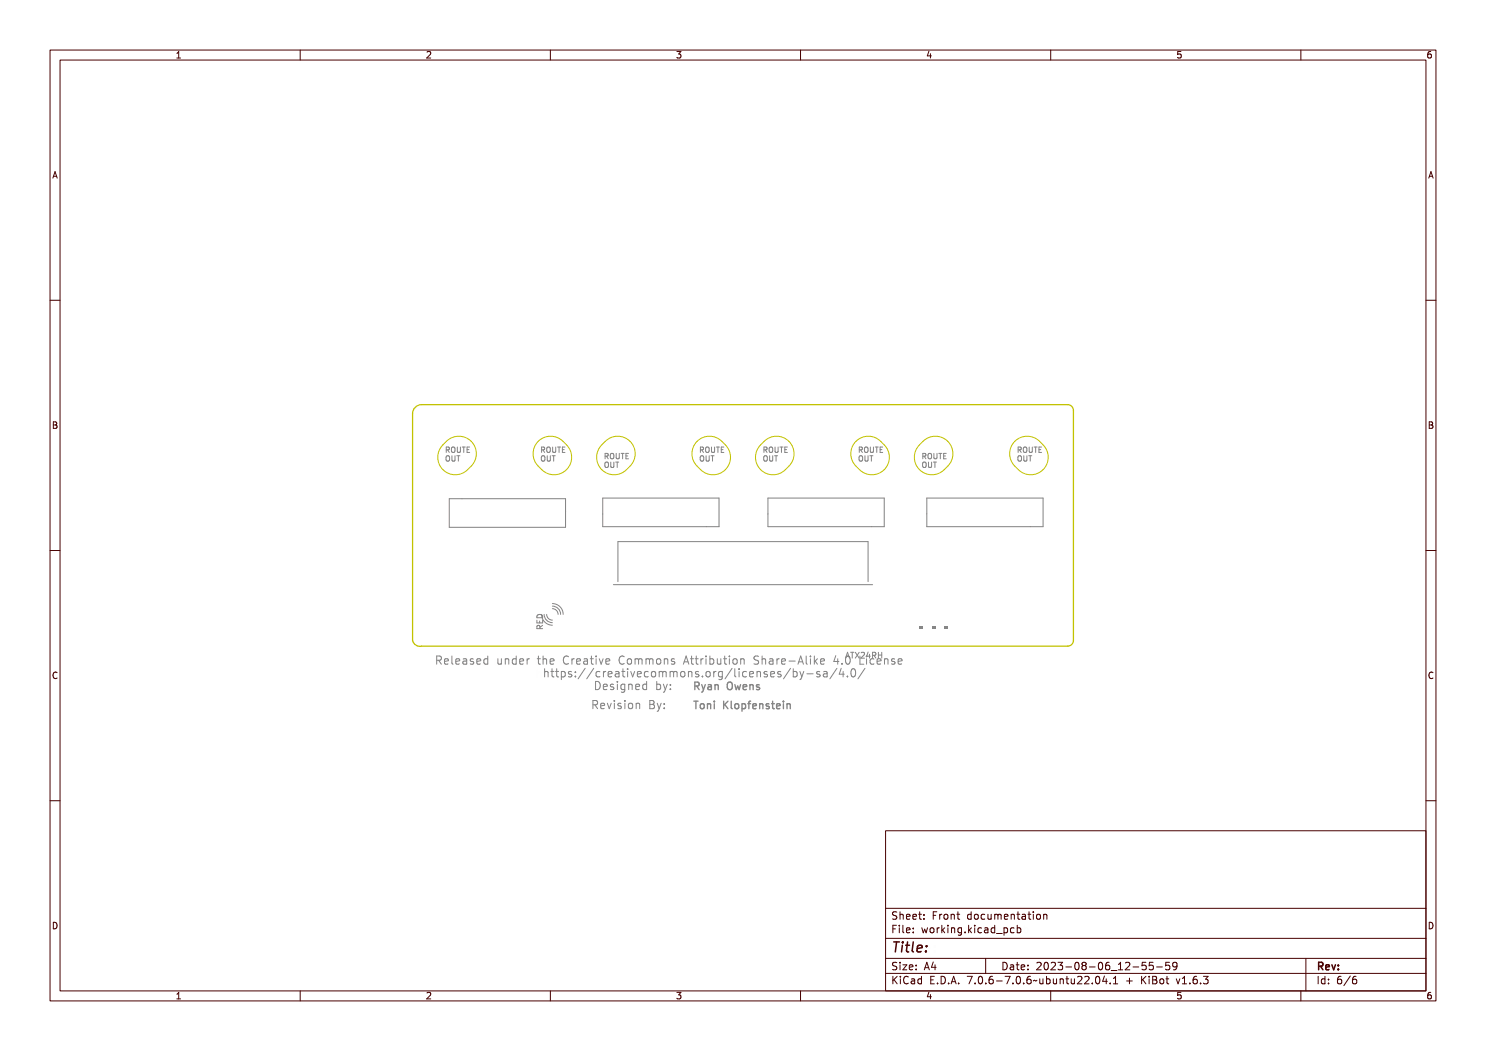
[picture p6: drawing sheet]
<svg xmlns="http://www.w3.org/2000/svg" width="297mm" height="210mm" viewBox="0 0 297 210" stroke-linecap="round" stroke-linejoin="round" font-family="sans-serif">
<defs><g id="words">
<text font-size="2.7" fill="#480000" x="178" y="190.3">Title:</text>
<g font-size="2.2" fill="#848484">
<text x="86.8" y="132.9">Released under the Creative Commons Attribution Share-Alike 4.0 License</text>
<text x="107.1" y="135.5">https://creativecommons.org/licenses/by-sa/4.0/</text>
<text x="118" y="141.8">Revision By:</text>
<text x="118.5" y="138">Designed by:</text>
</g>
<g font-size="2" fill="#848484">
<text x="138.3" y="141.8">Toni Klopfenstein</text>
<text x="138.3" y="138">Ryan Owens</text>
</g>
<g font-size="2" fill="#480000">
<text x="178" y="183.7">Sheet: Front documentation</text>
<text x="178" y="186.5">File: working.kicad_pcb</text>
<text x="178" y="193.9">Size: A4</text>
<text x="178" y="196.6">KiCad E.D.A. 7.0.6-7.0.6~ubuntu22.04.1 + KiBot v1.6.3</text>
<text x="200" y="193.9">Date: 2023-08-06_12-55-59</text>
<text x="263" y="196.6">Id: 6/6</text>
<text x="263" y="193.9">Rev:</text>
</g>
<g font-size="1.7" fill="#480000">
<text x="35" y="11.7">1</text>
<text x="85" y="11.7">2</text>
<text x="135" y="11.7">3</text>
<text x="185" y="11.7">4</text>
<text x="235" y="11.7">5</text>
<text x="285" y="11.7">6</text>
<text x="10.5" y="35.7">A</text>
<text x="285.5" y="35.7">A</text>
<text x="10.5" y="85.6">B</text>
<text x="285.5" y="85.6">B</text>
<text x="10.5" y="135.7">C</text>
<text x="285.5" y="135.7">C</text>
<text x="10.5" y="185.6">D</text>
<text x="285.5" y="185.6">D</text>
<text x="35" y="199.7">1</text>
<text x="85" y="199.7">2</text>
<text x="135" y="199.7">3</text>
<text x="185" y="199.7">4</text>
<text x="235" y="199.7">5</text>
<text x="285" y="199.7">6</text>
</g>
<text font-size="1.6" fill="#848484" x="168.8" y="131.7">ATX24RH</text>
<g font-size="1.4" fill="#848484">
<text x="88.8" y="90.5">ROUTE</text>
<text x="88.8" y="92.3">OUT</text>
<text x="107.9" y="90.5">ROUTE</text>
<text x="107.9" y="92.3">OUT</text>
<text x="120.6" y="91.8">ROUTE</text>
<text x="120.6" y="93.6">OUT</text>
<text x="139.6" y="90.5">ROUTE</text>
<text x="139.6" y="92.3">OUT</text>
<text x="152.3" y="90.5">ROUTE</text>
<text x="152.3" y="92.3">OUT</text>
<text x="171.4" y="90.5">ROUTE</text>
<text x="171.4" y="92.3">OUT</text>
<text x="184.1" y="91.8">ROUTE</text>
<text x="184.1" y="93.6">OUT</text>
<text x="203.1" y="90.5">ROUTE</text>
<text x="203.1" y="92.3">OUT</text>
</g>
</g></defs>
<g fill="none" stroke="#848484" stroke-width=".2">
<path d="M88.9 89.5h.3a.28 .28 0 0 1 .4 .2 .28 .28 0 0 1-.3 .4l.4 .4h-.2l-.3-.4h-.1v.4h-.2zM89 91.4l.1-.1a.51 .51 0 0 1 .5 .5 .51 .51 0 0 1-.5 .5l-.2-.3zM89.1 89.6h.1a.19 .19 0 0 1 .2 .2 .19 .19 0 0 1-.2 .2h-.1zM89.2 91.4a.43 .43 0 0 1 .2 .4 .43 .43 0 0 1-.2 .4l-.2-.4zM89.8 91.2h.1v.7a.19 .19 0 0 0 .2 .3 .19 .19 0 0 0 .2-.3v-.7h.1v.7a.34 .34 0 0 1-.3 .4 .34 .34 0 0 1-.3-.4zM89.8 99.7h23.2v5.7h-23.2zM89.8 89.6l.2-.1a.51 .51 0 0 1 .5 .5 .51 .51 0 0 1-.5 .5l-.2-.2zM90 89.6a.43 .43 0 0 1 .3 .4 .43 .43 0 0 1-.3 .4l-.1-.4zM90.6 91.2h.8v.2h-.4v.9h-.1v-.9h-.3zM90.6 89.5h.2v.7a.19 .19 0 0 0 .2 .3 .19 .19 0 0 0 .2-.3v-.7h.1v.6a.34 .34 0 0 1-.3 .5 .34 .34 0 0 1-.4-.5zM91.4 89.5h.8v.1h-.3v.9h-.1v-.9h-.4zM92.4 89.5h.6v.1h-.4v.3h.4v.1h-.4v.4h.4v.1h-.6z"/>
<path d="M93.4 89.8h.3M93.4 90.4h.5M93.4 89.3h.5M108 89.5h.3a.28 .28 0 0 1 .3 .2 .28 .28 0 0 1-.2 .4l.3 .4h-.1l-.4-.4h-.1v.4h-.1zM108 91.4l.1-.1a.51 .51 0 0 1 .5 .5 .51 .51 0 0 1-.5 .5l-.1-.3zM108.1 89.6h.2a.19 .19 0 0 1 .2 .2 .19 .19 0 0 1-.2 .2h-.2zM108.2 91.4a.43 .43 0 0 1 .3 .4 .43 .43 0 0 1-.3 .4l-.1-.4zM108.8 91.2h.2v.7a.19 .19 0 0 0 .2 .3 .19 .19 0 0 0 .1-.3v-.7h.2v.7a.34 .34 0 0 1-.3 .4 .34 .34 0 0 1-.4-.4zM108.9 89.6l.1-.1a.51 .51 0 0 1 .5 .5 .51 .51 0 0 1-.5 .5l-.2-.2zM109.1 89.6a.43 .43 0 0 1 .3 .4 .43 .43 0 0 1-.3 .4l-.1-.4zM109.6 91.2h.8v.2h-.3v.9h-.1v-.9h-.4zM109.7 89.5h.1v.7a.19 .19 0 0 0 .2 .3 .19 .19 0 0 0 .2-.3v-.7h.2v.6a.34 .34 0 0 1-.4 .5 .34 .34 0 0 1-.3-.5z"/>
<path d="M110.5 89.5h.8v.1h-.3v.9h-.2v-.9h-.3zM111.5 89.5h.6v.1h-.5v.3h.5v.1h-.5v.4h.5v.1h-.6zM112.4 89.8h.4M112.4 90.4h.5M112.4 89.3h.5M120.7 90.8h.3a.28 .28 0 0 1 .3 .2 .28 .28 0 0 1-.2 .3l.3 .5h-.1l-.4-.4h-.1v.4h-.1zM120.7 92.6l.1-.1a.51 .51 0 0 1 .5 .5 .51 .51 0 0 1-.5 .5l-.1-.2zM120.8 90.9h.2a.19 .19 0 0 1 .2 .2 .19 .19 0 0 1-.2 .2h-.2zM120.9 92.6a.43 .43 0 0 1 .3 .4 .43 .43 0 0 1-.3 .4l-.1-.4zM121.5 92.5h.2v.7a.19 .19 0 0 0 .2 .3 .19 .19 0 0 0 .1-.3v-.7h.2v.7a.34 .34 0 0 1-.3 .4 .34 .34 0 0 1-.4-.4zM121.6 90.9l.1-.1a.51 .51 0 0 1 .5 .5 .51 .51 0 0 1-.5 .5l-.2-.3zM121.8 90.9a.43 .43 0 0 1 .3 .4 .43 .43 0 0 1-.3 .4l-.1-.4z"/>
<path d="M122.3 92.5h.8v.1h-.3v1h-.1v-1h-.4zM122.4 90.8h.1v.7a.19 .19 0 0 0 .2 .2 .19 .19 0 0 0 .2-.2v-.7h.2v.6a.34 .34 0 0 1-.4 .4 .34 .34 0 0 1-.3-.4zM123.2 90.8h.8v.1h-.3v.9h-.2v-.9h-.3zM124.2 90.8h.6v.1h-.5v.3h.5v.1h-.5v.4h.5v.1h-.6zM125.1 91.1h.4M125.1 91.7h.5M125.1 90.6h.5M139.7 89.5h.3a.28 .28 0 0 1 .4 .2 .28 .28 0 0 1-.3 .4l.4 .4h-.2l-.3-.4h-.1v.4h-.2zM139.8 91.4l.1-.1a.51 .51 0 0 1 .5 .5 .51 .51 0 0 1-.5 .5l-.2-.3zM139.9 89.6h.1a.19 .19 0 0 1 .2 .2 .19 .19 0 0 1-.2 .2h-.1zM140 91.4a.43 .43 0 0 1 .2 .4 .43 .43 0 0 1-.2 .4l-.2-.4zM140.6 91.2h.1v.7a.19 .19 0 0 0 .2 .3 .19 .19 0 0 0 .2-.3v-.7h.1v.7a.34 .34 0 0 1-.3 .4 .34 .34 0 0 1-.3-.4z"/>
<path d="M140.6 89.6l.2-.1a.51 .51 0 0 1 .5 .5 .51 .51 0 0 1-.5 .5l-.2-.2zM140.8 89.6a.43 .43 0 0 1 .3 .4 .43 .43 0 0 1-.3 .4l-.1-.4zM141.4 91.2h.8v.2h-.4v.9h-.1v-.9h-.3zM141.4 89.5h.2v.7a.19 .19 0 0 0 .2 .3 .19 .19 0 0 0 .2-.3v-.7h.1v.6a.34 .34 0 0 1-.3 .5 .34 .34 0 0 1-.4-.5zM142.2 89.5h.8v.1h-.3v.9h-.1v-.9h-.4zM143.2 89.5h.6v.1h-.4v.3h.4v.1h-.4v.4h.4v.1h-.6zM144.2 89.8h.3M144.2 90.4h.5M144.2 89.3h.5M152.4 89.5h.3a.28 .28 0 0 1 .4 .2 .28 .28 0 0 1-.3 .4l.4 .4h-.2l-.3-.4h-.1v.4h-.2zM152.5 91.4l.1-.1a.51 .51 0 0 1 .5 .5 .51 .51 0 0 1-.5 .5l-.2-.3zM152.6 89.6h.1a.19 .19 0 0 1 .2 .2 .19 .19 0 0 1-.2 .2h-.1z"/>
<path d="M152.7 91.4a.43 .43 0 0 1 .2 .4 .43 .43 0 0 1-.2 .4l-.2-.4zM153.3 91.2h.1v.7a.19 .19 0 0 0 .2 .3 .19 .19 0 0 0 .2-.3v-.7h.1v.7a.34 .34 0 0 1-.3 .4 .34 .34 0 0 1-.3-.4zM153.3 89.6l.2-.1a.51 .51 0 0 1 .5 .5 .51 .51 0 0 1-.5 .5l-.2-.2zM153.5 89.6a.43 .43 0 0 1 .3 .4 .43 .43 0 0 1-.3 .4l-.1-.4zM154.1 91.2h.8v.2h-.4v.9h-.1v-.9h-.3zM154.1 89.5h.2v.7a.19 .19 0 0 0 .2 .3 .19 .19 0 0 0 .2-.3v-.7h.1v.6a.34 .34 0 0 1-.3 .5 .34 .34 0 0 1-.4-.5zM154.9 89.5h.8v.1h-.3v.9h-.1v-.9h-.4zM155.9 89.5h.6v.1h-.4v.3h.4v.1h-.4v.4h.4v.1h-.6zM156.9 89.8h.3M156.9 90.4h.5M156.9 89.3h.5M171.5 89.5h.3a.28 .28 0 0 1 .3 .2 .28 .28 0 0 1-.2 .4l.3 .4h-.1l-.4-.4h-.1v.4h-.1z"/>
<path d="M171.5 91.4l.1-.1a.51 .51 0 0 1 .5 .5 .51 .51 0 0 1-.5 .5l-.1-.3zM171.6 89.6h.2a.19 .19 0 0 1 .2 .2 .19 .19 0 0 1-.2 .2h-.2zM171.7 91.4a.43 .43 0 0 1 .3 .4 .43 .43 0 0 1-.3 .4l-.1-.4zM172.3 91.2h.2v.7a.19 .19 0 0 0 .2 .3 .19 .19 0 0 0 .1-.3v-.7h.2v.7a.34 .34 0 0 1-.3 .4 .34 .34 0 0 1-.4-.4zM172.4 89.6l.1-.1a.51 .51 0 0 1 .5 .5 .51 .51 0 0 1-.5 .5l-.2-.2zM172.6 89.6a.43 .43 0 0 1 .3 .4 .43 .43 0 0 1-.3 .4l-.1-.4zM173.1 91.2h.8v.2h-.3v.9h-.1v-.9h-.4zM173.2 89.5h.1v.7a.19 .19 0 0 0 .2 .3 .19 .19 0 0 0 .2-.3v-.7h.2v.6a.34 .34 0 0 1-.4 .5 .34 .34 0 0 1-.3-.5zM174 89.5h.8v.1h-.3v.9h-.2v-.9h-.3zM175 89.5h.6v.1h-.5v.3h.5v.1h-.5v.4h.5v.1h-.6zM175.9 89.8h.4M175.9 90.4h.5"/>
<path d="M175.9 89.3h.5M184.2 90.8h.3a.28 .28 0 0 1 .3 .2 .28 .28 0 0 1-.2 .3l.3 .5h-.1l-.4-.4h-.1v.4h-.1zM184.2 92.6l.1-.1a.51 .51 0 0 1 .5 .5 .51 .51 0 0 1-.5 .5l-.1-.2zM184.3 90.9h.2a.19 .19 0 0 1 .2 .2 .19 .19 0 0 1-.2 .2h-.2zM184.4 92.6a.43 .43 0 0 1 .3 .4 .43 .43 0 0 1-.3 .4l-.1-.4zM185 92.5h.2v.7a.19 .19 0 0 0 .2 .3 .19 .19 0 0 0 .1-.3v-.7h.2v.7a.34 .34 0 0 1-.3 .4 .34 .34 0 0 1-.4-.4zM185.1 90.9l.1-.1a.51 .51 0 0 1 .5 .5 .51 .51 0 0 1-.5 .5l-.2-.3zM185.2 99.5h23.3v5.7h-23.3zM185.3 90.9a.43 .43 0 0 1 .3 .4 .43 .43 0 0 1-.3 .4l-.1-.4zM185.8 92.5h.8v.1h-.3v1h-.1v-1h-.4zM185.9 90.8h.1v.7a.19 .19 0 0 0 .2 .2 .19 .19 0 0 0 .2-.2v-.7h.2v.6a.34 .34 0 0 1-.4 .4 .34 .34 0 0 1-.3-.4zM186.7 90.8h.8v.1h-.3v.9h-.2v-.9h-.3z"/>
<path d="M187.7 90.8h.6v.1h-.5v.3h.5v.1h-.5v.4h.5v.1h-.6zM188.6 91.1h.4M188.6 91.7h.5M188.6 90.6h.5M203.2 89.5h.3a.28 .28 0 0 1 .4 .2 .28 .28 0 0 1-.3 .4l.4 .4h-.2l-.3-.4h-.1v.4h-.2zM203.3 91.4l.1-.1a.51 .51 0 0 1 .5 .5 .51 .51 0 0 1-.5 .5l-.2-.3zM203.4 89.6h.1a.19 .19 0 0 1 .2 .2 .19 .19 0 0 1-.2 .2h-.1zM203.5 91.4a.43 .43 0 0 1 .2 .4 .43 .43 0 0 1-.2 .4l-.2-.4zM204.1 91.2h.1v.7a.19 .19 0 0 0 .2 .3 .19 .19 0 0 0 .2-.3v-.7h.1v.7a.34 .34 0 0 1-.3 .4 .34 .34 0 0 1-.3-.4zM204.1 89.6l.2-.1a.51 .51 0 0 1 .5 .5 .51 .51 0 0 1-.5 .5l-.2-.2zM204.3 89.6a.43 .43 0 0 1 .3 .4 .43 .43 0 0 1-.3 .4l-.1-.4zM204.9 91.2h.8v.2h-.4v.9h-.1v-.9h-.3z"/>
<path d="M204.9 89.5h.2v.7a.19 .19 0 0 0 .2 .3 .19 .19 0 0 0 .2-.3v-.7h.1v.6a.34 .34 0 0 1-.3 .5 .34 .34 0 0 1-.4-.5zM205.7 89.5h.8v.1h-.3v.9h-.1v-.9h-.4zM206.7 89.5h.6v.1h-.4v.3h.4v.1h-.4v.4h.4v.1h-.6zM207.7 89.8h.3M207.7 90.4h.5M207.7 89.3h.5M122.6 116.8h51.8M123.5 116.2v-8h50v8M87 131.3a.8 .8 0 0 1 .9 .3v.3l-.3 .3 .5 .7h-.2l-.3-.5-.2-.1h-.2v.6h-.2zM87.2 131.5h.2a.29 .29 0 0 1 .3 .3 .29 .29 0 0 1-.3 .3h-.2zM88.4 131.9a.53 .53 0 0 1 .6-.1 .53 .53 0 0 1 .3 .6h-.9a.46 .46 0 0 0 .3 .4 .46 .46 0 0 0 .6-.1v.2a.66 .66 0 0 1-.9-.1 .66 .66 0 0 1 0-.9zM88.6 132l.3-.1 .2 .3h-.6z"/>
<path d="M89.6 131.3h.5v1.3l.4 .2v.1l-.5-.1-.1-1.4h-.3zM91 131.9a.53 .53 0 0 1 .7-.1 .53 .53 0 0 1 .2 .6h-.8a.46 .46 0 0 0 .3 .4 .46 .46 0 0 0 .5-.1v.2a.66 .66 0 0 1-.9-.1 .66 .66 0 0 1 0-.9zM91.2 132l.3-.1 .2 .3h-.6zM92.3 131.8l.2-.1a.49 .49 0 0 1 .7 .5v.7h-.2v-.2a.42 .42 0 0 1-.6 .3 .42 .42 0 0 1-.2-.6 .42 .42 0 0 1 .5-.2h.3a.38 .38 0 0 0-.3-.4 .38 .38 0 0 0-.4 .2zM92.5 132.4l.5-.1a.34 .34 0 0 1-.2 .4 .34 .34 0 0 1-.4 0zM93.7 131.8l.5-.1 .2 .1-.1 .1a.27 .27 0 0 0-.3 0 .27 .27 0 0 0-.2 .3 .41 .41 0 0 1 .6 .3 .41 .41 0 0 1-.4 .5l-.4-.1v-.2a.33 .33 0 0 0 .4 .1 .33 .33 0 0 0 .2-.3 .46 .46 0 0 1-.5-.2 .46 .46 0 0 1 0-.5zM95 131.9a.53 .53 0 0 1 .6-.1 .53 .53 0 0 1 .3 .6h-.9a.46 .46 0 0 0 .3 .4 .46 .46 0 0 0 .5-.1v.2a.66 .66 0 0 1-.9-.1 .66 .66 0 0 1 .1-.9zM95.1 132l.4-.1 .2 .3h-.7zM96.2 131.9l.4-.2 .3 .2v-.6h.2v1.6h-.2v-.1a.5 .5 0 0 1-.7 0 .5 .5 0 0 1-.1-.7zM96.4 132l.1-.1a.43 .43 0 0 1 .4 .4 .43 .43 0 0 1-.4 .5l-.2-.3zM98.8 131.7h.2v.9l.3 .2 .2-.2v-.9h.2v1.2h-.2v-.2a.38 .38 0 0 1-.4 .2 .38 .38 0 0 1-.3-.4zM100.1 131.7h.2v.2a.39 .39 0 0 1 .5-.2 .39 .39 0 0 1 .2 .5v.7h-.2v-.9l-.2-.1-.3 .2v.8h-.2z"/>
<path d="M101.5 131.9l.3-.2 .4 .2v-.6h.1v1.6h-.1v-.1a.5 .5 0 0 1-.7 0 .5 .5 0 0 1-.1-.7zM101.6 132l.1-.1a.43 .43 0 0 1 .5 .4 .43 .43 0 0 1-.5 .5l-.1-.3zM102.8 131.9a.53 .53 0 0 1 .7-.1 .53 .53 0 0 1 .2 .6h-.8a.46 .46 0 0 0 .3 .4 .46 .46 0 0 0 .5-.1v.2a.66 .66 0 0 1-.9-.1 .66 .66 0 0 1 0-.9zM103 132l.4-.1 .1 .3h-.6zM104.2 131.7h.2v.3a.33 .33 0 0 1 .4-.3 .33 .33 0 0 1 .3 .3 .39 .39 0 0 0-.5-.1 .39 .39 0 0 0-.2 .4v.6h-.2zM106.9 131.4h.2v.3h.5v.2h-.5l.1 .7 .4 .2v.1h-.3a.33 .33 0 0 1-.4-.4v-.6h-.3v-.2h.3zM107.3 123.9v.6h1.2v-.6M107.3 133.8h.2v.7a.39 .39 0 0 1 .5-.2 .39 .39 0 0 1 .2 .4v.8h-.2v-.9l-.2-.2-.3 .2v.9h-.2zM107.4 123a.61 .61 0 0 1 .7-.2 .61 .61 0 0 1 .4 .6h-1.2zM107.5 124.2h.1v.6h.3v-.5h.2v.5h.4v-.6h.1v.7h-1.1zM107.6 125.3l.3-.1 .2 .2 .5-.4v.2l-.5 .4v.1h.5v.2h-1.1zM107.6 123.4a.6 .6 0 0 1 .7 0 .6 .6 0 0 1 .3 .6h-1.1z"/>
<path d="M107.7 125.4h.3v.3h-.4zM107.7 123.5h.6l.2 .4h-.9zM107.9 124.1v.4M107.9 125.6v-.5l-.5-.1-.1 .6h1.2M108 131.3h.2v.6a.39 .39 0 0 1 .5-.2 .39 .39 0 0 1 .2 .5v.7h-.2v-.9l-.2-.1-.3 .2v.8h-.2zM108.5 125l-.6 .3M108.9 133.9h.2v.4h.4v.1h-.4v.9h.4v.2h-.2a.33 .33 0 0 1-.4-.4v-.7h-.3v-.1h.3zM109.4 131.9a.53 .53 0 0 1 .6-.1 .53 .53 0 0 1 .3 .6h-.9a.46 .46 0 0 0 .3 .4 .46 .46 0 0 0 .6-.1v.2a.66 .66 0 0 1-.9-.1 .66 .66 0 0 1 0-.9zM109.6 132l.3-.1 .2 .3h-.6zM110.2 133.9h.2v.4h.4v.1h-.4v.8l.4 .1v.2h-.2a.33 .33 0 0 1-.4-.4v-.7h-.3v-.1h.3zM111.3 134.3h.2v.1a.5 .5 0 0 1 .6 0 .5 .5 0 0 1 .1 .7 .42 .42 0 0 1-.3 .4 .42 .42 0 0 1-.4-.2v.6h-.2zM111.6 134.4a.43 .43 0 0 1 .4 .5 .43 .43 0 0 1-.4 .4l-.1-.4z"/>
<path d="M112.1 131.5a.44 .44 0 0 1 .4-.2 .44 .44 0 0 1 .4 .3 .47 .47 0 0 0-.6 0 .47 .47 0 0 0-.2 .5 .47 .47 0 0 0 .2 .6 .47 .47 0 0 0 .6 0 .47 .47 0 0 1-.5 .3 .47 .47 0 0 1-.4-.4l-.1-.7zM112.7 134.3h.5h.2l-.1 .2a.27 .27 0 0 0-.3-.1 .27 .27 0 0 0-.2 .3 .41 .41 0 0 1 .6 .3 .41 .41 0 0 1-.4 .5l-.4-.1v-.2a.33 .33 0 0 0 .4 .1 .33 .33 0 0 0 .2-.3 .46 .46 0 0 1-.5-.2 .46 .46 0 0 1 0-.5zM113.4 131.7h.2v.3a.33 .33 0 0 1 .4-.3 .33 .33 0 0 1 .3 .3 .39 .39 0 0 0-.5-.1 .39 .39 0 0 0-.2 .4v.6h-.2zM114.2 134.3h.3v.4h-.3zM114.2 135.1h.3v.4h-.3zM114.6 131.9a.53 .53 0 0 1 .7-.1 .53 .53 0 0 1 .2 .6h-.8a.46 .46 0 0 0 .3 .4 .46 .46 0 0 0 .5-.1v.2a.66 .66 0 0 1-.9-.1 .66 .66 0 0 1 0-.9zM114.8 132l.4-.1 .1 .3h-.6zM115.9 131.8l.2-.1a.49 .49 0 0 1 .7 .5v.7h-.2v-.2a.42 .42 0 0 1-.5 .3 .42 .42 0 0 1-.3-.6 .42 .42 0 0 1 .5-.2h.3a.38 .38 0 0 0-.3-.4 .38 .38 0 0 0-.4 .2zM115.9 133.9h.2l-.8 1.8h-.2zM116.1 132.4l.5-.1a.34 .34 0 0 1-.1 .4 .34 .34 0 0 1-.5 0zM117.3 133.9h.2l-.9 1.8h-.2zM117.4 131.4h.2v.3h.5v.2h-.5l.1 .8 .4 .1v.1h-.3a.33 .33 0 0 1-.4-.4v-.6h-.3v-.2h.3z"/>
<path d="M118 134.4a.42 .42 0 0 1 .4-.2 .42 .42 0 0 1 .3 .3 .43 .43 0 0 0-.5 .1 .43 .43 0 0 0 0 .6 .43 .43 0 0 0 .5 0 .44 .44 0 0 1-.4 .3 .44 .44 0 0 1-.4-.3l-.1-.5zM118.6 131.7h.5v1.1h.4v.1h-1v-.1h.4v-.9h-.3zM118.7 136.4a.82 .82 0 0 1 1 .8 .82 .82 0 0 1-1 .8zM118.9 131.3h.2v.2h-.2zM118.9 136.6a.62 .62 0 0 1 .6 .6 .62 .62 0 0 1-.6 .6zM119.3 134.3h.2v.2a.33 .33 0 0 1 .3-.3 .33 .33 0 0 1 .4 .3 .39 .39 0 0 0-.5 0 .39 .39 0 0 0-.2 .4v.6h-.2zM119.7 131.7h.2l.4 1 .3-1h.2l-.4 1.2h-.3zM120.1 137a.53 .53 0 0 1 .7-.2 .53 .53 0 0 1 .2 .7h-.8a.46 .46 0 0 0 .3 .4 .46 .46 0 0 0 .5-.1v.1a.66 .66 0 0 1-.9-.1 .66 .66 0 0 1 0-.8zM120.3 137h.4l.1 .3h-.6zM120.5 134.4a.53 .53 0 0 1 .7-.1 .53 .53 0 0 1 .2 .6h-.8a.46 .46 0 0 0 .3 .4 .46 .46 0 0 0 .5-.1v.2a.66 .66 0 0 1-.9-.1 .66 .66 0 0 1 0-.9zM120.7 134.5l.4-.1 .1 .4h-.6zM121.2 131.9a.53 .53 0 0 1 .7-.1 .53 .53 0 0 1 .2 .6h-.8a.46 .46 0 0 0 .3 .4 .46 .46 0 0 0 .5-.1v.2a.66 .66 0 0 1-.9-.1 .66 .66 0 0 1 0-.9z"/>
<path d="M121.4 132l.3-.1 .2 .3h-.6zM121.5 136.9l.5-.1 .2 .1-.1 .1a.27 .27 0 0 0-.3-.1 .27 .27 0 0 0-.1 .3 .41 .41 0 0 1 .5 .4 .41 .41 0 0 1-.4 .4h-.4v-.2a.33 .33 0 0 0 .4 .1 .33 .33 0 0 0 .2-.3 .46 .46 0 0 1-.5-.2 .46 .46 0 0 1 0-.5zM121.8 134.3h.2a.49 .49 0 0 1 .7 .5v.7h-.2v-.2a.42 .42 0 0 1-.5 .2 .42 .42 0 0 1-.3-.5 .42 .42 0 0 1 .5-.3h.3a.38 .38 0 0 0-.3-.3 .38 .38 0 0 0-.4 .1zM122 134.9h.5a.34 .34 0 0 1-.2 .4 .34 .34 0 0 1-.4-.1zM122.8 136.8h.5v1.1h.3v.1h-.9v-.1h.4v-.9h-.3zM123.1 136.3h.2v.3h-.2zM123.3 133.9h.2v.4h.5v.1h-.5v.8l.5 .1v.2h-.3a.33 .33 0 0 1-.4-.4v-.7h-.3v-.1h.3zM123.9 131.5a.44 .44 0 0 1 .4-.2 .44 .44 0 0 1 .4 .3 .47 .47 0 0 0-.6 0 .47 .47 0 0 0-.2 .5 .47 .47 0 0 0 .2 .6 .47 .47 0 0 0 .6 0 .47 .47 0 0 1-.5 .3 .47 .47 0 0 1-.4-.4l-.1-.7zM124.1 137l.3-.2 .3 .2v-.2h.2v1.1a.54 .54 0 0 1-.3 .5 .54 .54 0 0 1-.5 0v-.2a.4 .4 0 0 0 .4 .1 .4 .4 0 0 0 .2-.5 .49 .49 0 0 1-.7 .1 .49 .49 0 0 1-.1-.7zM124.2 137.1l.1-.1a.42 .42 0 0 1 .4 .4 .42 .42 0 0 1-.4 .4l-.1-.2zM124.5 134.3h.5v1h.3v.2h-.9v-.2h.4v-.9h-.3zM124.8 133.8h.2v.3h-.2z"/>
<path d="M125.1 131.9a.57 .57 0 0 1 .9 .4 .57 .57 0 0 1-.9 .5l-.1-.5zM125.3 132l.1-.1a.43 .43 0 0 1 .4 .4 .43 .43 0 0 1-.4 .5l-.2-.3zM125.3 136.8h.2v.2a.39 .39 0 0 1 .5-.2 .39 .39 0 0 1 .2 .5v.7h-.2v-.9l-.2-.1-.3 .2v.8h-.2zM125.6 134.3h.2l.3 1 .4-1h.2l-.4 1.2h-.3zM126.3 131.7l.2 .1 .2-.1 .2 .2 .3-.2 .2 1.2h-.2v-.9l-.1-.1-.2 .1v.9h-.2v-.9l-.1-.1-.1 .1v.9h-.2zM126.7 137a.53 .53 0 0 1 .7-.2 .53 .53 0 0 1 .2 .7h-.8a.46 .46 0 0 0 .3 .4 .46 .46 0 0 0 .5-.1v.1a.66 .66 0 0 1-.9-.1 .66 .66 0 0 1 0-.8zM126.9 137h.3l.2 .3h-.6zM127.1 134.4a.53 .53 0 0 1 .6-.1 .53 .53 0 0 1 .3 .6h-.9a.46 .46 0 0 0 .3 .4 .46 .46 0 0 0 .5-.1v.2a.66 .66 0 0 1-.8-.1 .66 .66 0 0 1 0-.9zM127.3 134.5l.3-.1 .2 .4h-.7zM127.6 131.7l.2 .1 .3-.1 .1 .2 .4-.2 .1 1.2h-.2v-.9l-.1-.1-.2 .1v.9h-.1v-.9l-.2-.1-.1 .1v.9h-.2zM128 136.9l.3-.1 .4 .2v-.7h.1v1.7h-.1v-.1a.5 .5 0 0 1-.7 0 .5 .5 0 0 1-.1-.7zM128.1 137.1l.1-.1a.43 .43 0 0 1 .5 .4 .43 .43 0 0 1-.5 .4l-.1-.2z"/>
<path d="M128.5 134.4a.42 .42 0 0 1 .4-.2 .42 .42 0 0 1 .3 .3 .43 .43 0 0 0-.5 .1 .43 .43 0 0 0 0 .6 .43 .43 0 0 0 .5 0 .44 .44 0 0 1-.4 .3 .44 .44 0 0 1-.4-.3l-.1-.5zM129.1 131.9a.57 .57 0 0 1 .9 .4 .57 .57 0 0 1-.9 .5l-.2-.5zM129.2 132l.1-.1a.43 .43 0 0 1 .5 .4 .43 .43 0 0 1-.5 .5l-.1-.3zM129.7 134.4a.57 .57 0 0 1 .9 .5 .57 .57 0 0 1-.9 .4l-.1-.4zM129.9 134.5l.1-.1a.43 .43 0 0 1 .4 .5 .43 .43 0 0 1-.4 .4l-.2-.2zM130.3 131.7h.2v.2a.39 .39 0 0 1 .5-.2 .39 .39 0 0 1 .2 .5v.7h-.2v-.9l-.2-.1-.3 .2v.8h-.2zM130.6 136.3h.2v.7a.58 .58 0 0 1 .8 .3 .58 .58 0 0 1-.6 .7l-.2-.1v.1h-.2zM130.8 137.1l.1-.1a.43 .43 0 0 1 .4 .4 .43 .43 0 0 1-.4 .4l-.1-.2zM130.9 134.3l.1 .1 .3-.1 .2 .1 .3-.1 .2 1.2h-.2v-.9l-.2-.2-.1 .2v.9h-.2v-.9l-.1-.2-.2 .2v.9h-.1zM131.8 131.8l.5-.1 .2 .1-.1 .1a.27 .27 0 0 0-.4 0 .27 .27 0 0 0-.1 .3 .41 .41 0 0 1 .6 .3 .41 .41 0 0 1-.5 .5l-.4-.1v-.2a.33 .33 0 0 0 .4 .1 .33 .33 0 0 0 .3-.3 .46 .46 0 0 1-.5-.2 .46 .46 0 0 1 0-.5zM131.8 136.8h.2l.3 .9 .4-.9h.2l-.3 .8a.74 .74 0 0 1-.7 .9l.3-.5zM132.2 134.3l.1 .1 .3-.1 .2 .1 .3-.1 .2 1.2h-.2v-.9l-.1-.2-.2 .2v.9h-.2v-.9l-.1-.2-.1 .2-.1 .9h-.1z"/>
<path d="M133.5 136.9h.3v.3h-.3zM133.5 137.7h.3v.3h-.3zM133.6 134.4a.57 .57 0 0 1 1 .5 .57 .57 0 0 1-1 .4l-.1-.4zM133.8 134.5l.1-.1a.43 .43 0 0 1 .4 .5 .43 .43 0 0 1-.4 .4l-.2-.2zM134.6 131.3h.2l.5 1.6h-.2l-.1-.4h-.6l-.1 .4h-.2zM134.7 131.5l.2 .8h-.4zM134.9 134.3h.2v.2a.39 .39 0 0 1 .5-.2 .39 .39 0 0 1 .2 .4v.8h-.2v-.9l-.2-.2-.3 .2v.9h-.2zM135.8 131.4h.2v.3h.5v.2h-.5l.1 .8 .4 .1v.1h-.3a.33 .33 0 0 1-.4-.4v-.6h-.3v-.2h.3zM136.3 134.3h.6h.1l-.1 .2a.27 .27 0 0 0-.3-.1 .27 .27 0 0 0-.1 .3 .41 .41 0 0 1 .5 .3 .41 .41 0 0 1-.4 .5l-.4-.1v-.2a.33 .33 0 0 0 .4 .1 .33 .33 0 0 0 .2-.3 .46 .46 0 0 1-.4-.2 .46 .46 0 0 1-.1-.5zM137.1 131.4h.2v.3h.5v.2h-.5v.7l.5 .2v.1h-.3a.33 .33 0 0 1-.4-.4v-.6h-.3v-.2h.3zM137.8 135.1h.3v.4h-.3zM138.4 131.7h.2v.3a.33 .33 0 0 1 .3-.3 .33 .33 0 0 1 .3 .3 .39 .39 0 0 0-.4-.1 .39 .39 0 0 0-.2 .4v.6h-.2z"/>
<path d="M138.9 134.4a.57 .57 0 0 1 .9 .5 .57 .57 0 0 1-.9 .4l-.1-.4zM139 134.5l.1-.1a.43 .43 0 0 1 .5 .5 .43 .43 0 0 1-.5 .4l-.1-.2zM139.6 131.7h.5v1.1h.4v.1h-1v-.1h.4v-.9h-.3zM139.9 131.3h.2v.2h-.2zM140.3 134.3h.2v.2a.33 .33 0 0 1 .3-.3 .33 .33 0 0 1 .4 .3 .39 .39 0 0 0-.5 0 .39 .39 0 0 0-.2 .4v.6h-.2zM140.8 131.3h.2v.6a.58 .58 0 0 1 .9 .4 .58 .58 0 0 1-.7 .6l-.2-.1v.1h-.2zM141.1 132l.1-.1a.43 .43 0 0 1 .4 .4 .43 .43 0 0 1-.4 .5l-.2-.3zM141.5 134.4l.3-.2 .4 .2v-.1h.2v1.1a.54 .54 0 0 1-.3 .5 .54 .54 0 0 1-.6 0v-.2a.4 .4 0 0 0 .5 0 .4 .4 0 0 0 .2-.4 .49 .49 0 0 1-.7 .1 .49 .49 0 0 1-.1-.7zM141.7 134.5v-.1a.42 .42 0 0 1 .5 .5 .42 .42 0 0 1-.5 .4l-.1-.2zM142.1 131.7h.2v.9l.3 .2 .2-.2v-.9h.2v1.2h-.2v-.2a.38 .38 0 0 1-.4 .2 .38 .38 0 0 1-.3-.4zM143.5 133.9h.2l-.8 1.8h-.2zM143.7 131.4h.2v.3h.4v.2h-.4v.8l.4 .1v.1h-.2a.33 .33 0 0 1-.4-.4v-.6h-.3v-.2h.3z"/>
<path d="M144 133.8h.6v1.3l.4 .2v.2l-.6-.1v-1.5h-.4zM144.8 131.7h.5v1.1h.4v.1h-1v-.1h.4v-.9h-.3zM145.1 131.3h.2v.2h-.2zM145.5 134.3h.5v1h.3v.2h-.9v-.2h.4v-.9h-.3zM145.8 133.8h.2v.3h-.2zM146.1 131.9a.57 .57 0 0 1 .9 .4 .57 .57 0 0 1-.9 .5l-.1-.5zM146.3 132l.1-.1a.43 .43 0 0 1 .4 .4 .43 .43 0 0 1-.4 .5l-.2-.3zM146.9 134.4a.42 .42 0 0 1 .4-.2 .42 .42 0 0 1 .3 .3 .43 .43 0 0 0-.6 .1 .43 .43 0 0 0 0 .6 .43 .43 0 0 0 .6 0 .44 .44 0 0 1-.4 .3 .44 .44 0 0 1-.4-.3l-.1-.5zM147.4 131.7h.2v.2a.39 .39 0 0 1 .5-.2 .39 .39 0 0 1 .2 .5v.7h-.2v-.9l-.2-.1-.3 .2v.8h-.2zM148.1 134.4a.53 .53 0 0 1 .6-.1 .53 .53 0 0 1 .3 .6h-.9a.46 .46 0 0 0 .3 .4 .46 .46 0 0 0 .5-.1v.2a.66 .66 0 0 1-.8-.1 .66 .66 0 0 1 0-.9zM148.3 134.5l.3-.1 .2 .4h-.7zM149.3 134.3h.2v.2a.39 .39 0 0 1 .5-.2 .39 .39 0 0 1 .2 .4v.8h-.2v-.9l-.2-.2-.3 .2v.9h-.2z"/>
<path d="M150.1 131.4l.6-.1 .2 .1v.2a.34 .34 0 0 0-.5-.1 .34 .34 0 0 0-.1 .5 .54 .54 0 0 1 .7 .6 .54 .54 0 0 1-.9 .3l-.1-.3a.37 .37 0 0 0 .5 .2 .37 .37 0 0 0 .1-.5 .51 .51 0 0 1-.6-.3 .51 .51 0 0 1 .1-.6zM150.8 134.3h.5h.2l-.1 .2a.27 .27 0 0 0-.3-.1 .27 .27 0 0 0-.2 .3 .41 .41 0 0 1 .6 .3 .41 .41 0 0 1-.4 .5l-.4-.1v-.2a.33 .33 0 0 0 .3 .1 .33 .33 0 0 0 .3-.3 .46 .46 0 0 1-.5-.2 .46 .46 0 0 1 0-.5zM151.3 131.3h.2v.6a.39 .39 0 0 1 .5-.2 .39 .39 0 0 1 .2 .5v.7h-.2v-1l-.4 .1-.1 .9h-.2zM152 134.4a.53 .53 0 0 1 .7-.1 .53 .53 0 0 1 .2 .6h-.8a.46 .46 0 0 0 .3 .4 .46 .46 0 0 0 .5-.1v.2a.66 .66 0 0 1-.9-.1 .66 .66 0 0 1 0-.9zM152.2 134.5l.4-.1 .1 .4h-.6zM152.7 131.8l.2-.1a.49 .49 0 0 1 .7 .5v.7h-.2v-.2a.42 .42 0 0 1-.6 .3 .42 .42 0 0 1-.2-.6 .42 .42 0 0 1 .5-.2h.3a.38 .38 0 0 0-.3-.4 .38 .38 0 0 0-.4 .2zM152.8 132.4l.6-.1a.34 .34 0 0 1-.2 .4 .34 .34 0 0 1-.4 0zM153.4 134.3h.5h.2l-.1 .2a.27 .27 0 0 0-.3-.1 .27 .27 0 0 0-.2 .3 .41 .41 0 0 1 .6 .3 .41 .41 0 0 1-.4 .5l-.4-.1v-.2a.33 .33 0 0 0 .4 .1 .33 .33 0 0 0 .2-.3 .46 .46 0 0 1-.5-.2 .46 .46 0 0 1 0-.5zM154.1 131.7h.2v.3a.33 .33 0 0 1 .3-.3 .33 .33 0 0 1 .4 .3 .39 .39 0 0 0-.5-.1 .39 .39 0 0 0-.2 .4v.6h-.2zM155.3 133.9h.2l-.8 1.8h-.2zM155.3 131.9a.53 .53 0 0 1 .7-.1 .53 .53 0 0 1 .2 .6h-.8a.46 .46 0 0 0 .3 .4 .46 .46 0 0 0 .5-.1v.2a.66 .66 0 0 1-.9-.1 .66 .66 0 0 1 0-.9zM155.5 132l.4-.1 .1 .3h-.6z"/>
<path d="M155.9 133.8h.2v.6a.58 .58 0 0 1 .8 .4 .58 .58 0 0 1-.6 .7l-.2-.2v.2h-.2zM156.2 134.5v-.1a.43 .43 0 0 1 .5 .5 .43 .43 0 0 1-.5 .4l-.1-.2zM156.7 132.2h.6v.2h-.6zM157.1 134.3h.2l.4 .9 .3-.9h.2l-.3 .8a.74 .74 0 0 1-.7 .8l.4-.5zM158.2 131.3h.3l.4 1.6h-.2l-.1-.4h-.6l-.1 .4h-.2zM158.3 131.5l.3 .8h-.5zM158.7 134.8h.5v.2h-.5zM159.2 131.3h.5v1.3l.4 .2v.1l-.5-.1-.1-1.4h-.3zM160 134.3h.5h.2l-.1 .2a.27 .27 0 0 0-.4-.1 .27 .27 0 0 0-.1 .3 .41 .41 0 0 1 .6 .3 .41 .41 0 0 1-.5 .5l-.4-.1v-.2a.33 .33 0 0 0 .4 .1 .33 .33 0 0 0 .3-.3 .46 .46 0 0 1-.5-.2 .46 .46 0 0 1 0-.5zM160.6 131.7h.5v1.1h.4v.1h-1v-.1h.4v-.9h-.3zM160.9 131.3h.2v.2h-.2zM161.2 134.3h.2a.49 .49 0 0 1 .7 .5v.7h-.2v-.2a.42 .42 0 0 1-.6 .2 .42 .42 0 0 1-.2-.5 .42 .42 0 0 1 .5-.3h.3a.38 .38 0 0 0-.3-.3 .38 .38 0 0 0-.4 .1z"/>
<path d="M161.4 134.9h.5a.34 .34 0 0 1-.2 .4 .34 .34 0 0 1-.4-.1zM161.9 131.3h.2v.9l.5-.5h.2l-.5 .5 .6 .7h-.2l-.5-.6-.1 .1v.5h-.2zM163.2 133.9h.2l-.8 1.8h-.2zM163.2 131.9a.53 .53 0 0 1 .7-.1 .53 .53 0 0 1 .2 .6h-.8a.46 .46 0 0 0 .3 .4 .46 .46 0 0 0 .5-.1v.2a.66 .66 0 0 1-.9-.1 .66 .66 0 0 1 0-.9zM163.4 132l.3-.1 .2 .3h-.6zM164.3 133.9h.3v1h.2v.2h-.2v.4h-.3v-.4h-.6zM164.3 134.1v.8h-.5zM165.4 135.1h.3v.4h-.3zM166.3 131.3h.2v1.1h.3v.1h-.3v.4h-.2v-.4h-.6zM166.3 131.5v.9h-.5zM166.6 133.9a.57 .57 0 0 1 .6 .1 .57 .57 0 0 1 .2 .7 .57 .57 0 0 1-.6 .8 .57 .57 0 0 1-.5-.8zM166.7 134.1a.63 .63 0 0 1 .4 .9l-.1 .3a.62 .62 0 0 1-.4-1z"/>
<path d="M167.4 132.6h.2v.3h-.2zM168.4 133.9h.2l-.8 1.8h-.2zM168.5 131.4a.57 .57 0 0 1 .7 .1 .57 .57 0 0 1 .1 .6 .57 .57 0 0 1-.5 .9 .57 .57 0 0 1-.5-.9zM168.7 131.5a.63 .63 0 0 1 .4 1l-.1 .2a.62 .62 0 0 1-.4-.9zM169.2 130.5h.2l.3 1.2h-.1l-.1-.3h-.4l-.1 .3h-.2zM169.3 130.7l.2 .5h-.4zM169.4 135.1v.2M169.8 130.5h.9v.1h-.4v1.1h-.2v-1.1h-.3zM170.3 133.7a1.09 1.09 0 0 0 .2 1.6 .89 .89 0 0 0 .6-.7 .89 .89 0 0 0-.3-.9M170.8 130.5h.1l.3 .4 .2-.4h.2l-.3 .6 .3 .6h-.1l-.3-.5-.3 .5h-.2l.4-.6zM171 131.3h.2v1.4h.8v.2h-1zM171.8 130.6a.41 .41 0 0 1 .6 .1 .41 .41 0 0 1-.2 .6l-.3 .2h.5v.2h-.7l.4-.6a.28 .28 0 0 0 .1-.4 .28 .28 0 0 0-.4 0z"/>
<path d="M172.4 131.7h.5v1.1h.4v.1h-1v-.1h.4v-.9h-.3zM172.7 131.3h.2v.2h-.2zM172.9 133.5l-1.4 2.1M173.1 130.5h.2v.8h.1l-.1 .4h-.2v-.3h-.5zM173.1 130.7v.6h-.3zM173.6 130.5h.3a.31 .31 0 0 1 .4 .2 .31 .31 0 0 1-.2 .4l.3 .6h-.1l-.4-.5h-.1v.5h-.2zM173.8 130.6h.1a.2 .2 0 0 1 .3 .2 .2 .2 0 0 1-.3 .2h-.1zM173.8 131.9a.42 .42 0 0 1 .4-.2 .42 .42 0 0 1 .4 .3 .43 .43 0 0 0-.6 0 .43 .43 0 0 0 0 .6 .43 .43 0 0 0 .6 .1 .44 .44 0 0 1-.5 .3 .44 .44 0 0 1-.4-.3l-.1-.6zM174.5 130.5h.2v.5h.4v-.5h.2v1.2h-.2v-.6h-.4v.6h-.2zM175 131.9a.53 .53 0 0 1 .7-.1 .53 .53 0 0 1 .2 .6h-.8a.46 .46 0 0 0 .3 .4 .46 .46 0 0 0 .5-.1v.2a.66 .66 0 0 1-.9-.1 .66 .66 0 0 1 0-.9zM175.2 132l.4-.1 .1 .3h-.6zM176.2 130.3v1.2"/>
<path d="M176.3 131.7h.2v.2a.39 .39 0 0 1 .4-.2 .39 .39 0 0 1 .3 .5v.7h-.2v-.9l-.3-.1-.2 .2v.8h-.2zM177.7 131.8l.5-.1 .2 .1-.1 .1a.27 .27 0 0 0-.3 0 .27 .27 0 0 0-.2 .3 .41 .41 0 0 1 .6 .3 .41 .41 0 0 1-.4 .5l-.4-.1v-.2a.33 .33 0 0 0 .4 .1 .33 .33 0 0 0 .2-.3 .46 .46 0 0 1-.5-.2 .46 .46 0 0 1 0-.5zM179 131.9a.53 .53 0 0 1 .6-.1 .53 .53 0 0 1 .3 .6h-.9a.46 .46 0 0 0 .3 .4 .46 .46 0 0 0 .5-.1v.2a.66 .66 0 0 1-.9-.1 .66 .66 0 0 1 .1-.9zM179.1 132l.4-.1 .2 .3h-.7zM118.2 140.2a.8 .8 0 0 1 .9 .3v.3l-.3 .3 .5 .7h-.2l-.3-.5-.2-.2h-.2v.7h-.2zM118.4 140.4h.2a.29 .29 0 0 1 .3 .3 .29 .29 0 0 1-.3 .3h-.2zM119.6 140.8a.53 .53 0 0 1 .7-.2 .53 .53 0 0 1 .2 .7h-.8a.46 .46 0 0 0 .3 .4 .46 .46 0 0 0 .5-.1v.2a.66 .66 0 0 1-.9-.2 .66 .66 0 0 1 0-.8zM119.8 140.9l.3-.1 .2 .3h-.6zM120.8 140.6h.2l.3 1 .3-1h.3l-.5 1.2h-.2zM122.2 140.6h.5v1.1h.4v.1h-1v-.1h.4v-.9h-.3zM122.5 140.2h.2v.2h-.2zM123.6 140.7l.5-.1 .2 .1-.1 .1a.27 .27 0 0 0-.3-.1 .27 .27 0 0 0-.1 .4 .41 .41 0 0 1 .5 .3 .41 .41 0 0 1-.4 .4h-.4v-.2a.33 .33 0 0 0 .4 .1 .33 .33 0 0 0 .2-.3 .46 .46 0 0 1-.5-.2 .46 .46 0 0 1 0-.5z"/>
<path d="M124.9 140.6h.5v1.1h.3v.1h-.9v-.1h.4v-.9h-.3zM125.2 140.2h.2v.2h-.2zM126.2 140.8a.57 .57 0 0 1 .9 .4 .57 .57 0 0 1-.9 .5l-.2-.5zM126.3 140.9l.1-.1a.43 .43 0 0 1 .5 .4 .43 .43 0 0 1-.5 .4l-.1-.2zM127.4 140.6h.2v.2a.39 .39 0 0 1 .5-.2 .39 .39 0 0 1 .2 .5v.7h-.2v-.9l-.2-.1-.3 .2v.8h-.2zM130 140.2h.5a.39 .39 0 0 1 .5 .3 .39 .39 0 0 1-.3 .5 .44 .44 0 0 1 .3 .5 .44 .44 0 0 1-.5 .3h-.5zM130.2 141.1h.3a.3 .3 0 0 1 .3 .2 .3 .3 0 0 1-.3 .3h-.3zM130.2 140.4h.3a.24 .24 0 0 1 .3 .2 .24 .24 0 0 1-.3 .3h-.3zM131.3 140.6h.2l.3 1 .4-1h.2l-.3 .8a.74 .74 0 0 1-.8 .9l.4-.5zM133 140.7h.2v.3h-.2zM133 141.5h.2v.3h-.2z"/>
<circle cx="166.8" cy="134.7" r=".14"/>
<circle cx="168.8" cy="132.1" r=".14"/>
</g>
<g fill="none" stroke="#848484" stroke-width=".27">
<path d="M138.5 136.5a.74 .74 0 0 1 .9 .3v.3l-.3 .2 .5 .7h-.3l-.2-.5-.2-.1h-.2v.6h-.2zM138.7 136.7h.2a.26 .26 0 0 1 .3 .3 .26 .26 0 0 1-.3 .2h-.2zM139.7 136.9h.1l.4 .9 .3-.9h.2l-.3 .8a.68 .68 0 0 1-.7 .7l.4-.4zM141 137l.3-.1a.43 .43 0 0 1 .5 .5v.6h-.2v-.2a.38 .38 0 0 1-.5 .2 .38 .38 0 0 1-.2-.4 .38 .38 0 0 1 .5-.3h.2a.36 .36 0 0 0-.2-.3 .36 .36 0 0 0-.4 .1zM141.2 137.5l.4-.1a.31 .31 0 0 1-.1 .4 .31 .31 0 0 1-.4 0zM142.2 136.9h.2v.2a.36 .36 0 0 1 .4-.2 .36 .36 0 0 1 .2 .4v.7h-.2v-.8l-.2-.2-.2 .2v.8h-.2zM144.7 136.6a.54 .54 0 0 1 .7 .1 .54 .54 0 0 1 .1 .6 .54 .54 0 0 1-.5 .7 .54 .54 0 0 1-.5-.7zM144.9 136.7a.57 .57 0 0 1 .4 .9l-.2 .2a.57 .57 0 0 1-.3-.9zM145.6 136.9h.2l.2 .9 .1-.6h.2l.2 .6 .2-.9h.1l-.2 1.1h-.2l-.2-.6-.2 .6h-.1zM147.1 137a.49 .49 0 0 1 .6-.1 .49 .49 0 0 1 .2 .6h-.8a.42 .42 0 0 0 .3 .4 .42 .42 0 0 0 .5-.1 .48 .48 0 0 1-.5 .2 .48 .48 0 0 1-.4-.2zM147.2 137.1h.4l.1 .3h-.5zM148.2 136.9h.2v.2a.36 .36 0 0 1 .5-.2 .36 .36 0 0 1 .2 .4v.7h-.2v-.8l-.2-.2-.3 .2v.8h-.2z"/>
<path d="M149.6 137l.5-.1h.1l-.1 .2a.25 .25 0 0 0-.3-.1 .25 .25 0 0 0-.1 .3 .38 .38 0 0 1 .5 .3 .38 .38 0 0 1-.4 .4h-.3v-.2a.31 .31 0 0 0 .3 .1 .31 .31 0 0 0 .2-.3 .42 .42 0 0 1-.4-.2 .42 .42 0 0 1 0-.4zM151.8 136.9l-.4-.1-.2 .2 .1 .2 .5 .2v.3h-.6M138.4 140.3h1.1v.2h-.5v1.3h-.2v-1.3h-.4zM140 140.9a.4 .4 0 0 1 .4 .4 .4 .4 0 0 1-.4 .4l-.1-.3zM141 140.7h.1v.2a.36 .36 0 0 1 .5-.2 .36 .36 0 0 1 .2 .4v.7h-.2v-.8l-.2-.2-.2 .2-.1 .8h-.1zM142.2 140.7h.5v1h.4v.1h-.9v-.1h.3v-.8h-.3zM142.5 140.3h.2v.2h-.2zM144.5 140.3h.2v.7l.7-.7h.2l-.6 .6 .6 .9h-.2l-.5-.7-.2 .1v.6h-.2zM145.8 140.3h.4l.1 1.2 .3 .2v.1l-.4-.1-.1-1.3h-.3zM147.2 140.9h.1a.4 .4 0 0 1 .4 .4 .4 .4 0 0 1-.4 .4l-.1-.3zM148.2 140.7h.2v.2a.53 .53 0 0 1 .8 .3 .53 .53 0 0 1-.6 .6l-.2-.1v.5h-.2zM148.5 140.9h.1a.4 .4 0 0 1 .3 .4 .4 .4 0 0 1-.3 .4l-.2-.3z"/>
<path d="M149.4 140.7h.3l.2-.4h.4v.1l-.4 .1v.2h.4v.2h-.4v.9h-.2v-.9h-.3zM150.7 140.8a.49 .49 0 0 1 .6-.1 .49 .49 0 0 1 .3 .6h-.8a.42 .42 0 0 0 .3 .4 .42 .42 0 0 0 .4-.1 .48 .48 0 0 1-.4 .3 .48 .48 0 0 1-.4-.3zM150.9 140.9h.3l.2 .3h-.6zM151.9 140.7h.2v.2a.36 .36 0 0 1 .4-.2 .36 .36 0 0 1 .2 .4v.7h-.2v-.8l-.2-.2-.2 .2v.8h-.2zM153.2 140.8l.5-.1 .2 .1-.1 .1a.25 .25 0 0 0-.3-.1 .25 .25 0 0 0-.2 .3 .38 .38 0 0 1 .6 .3 .38 .38 0 0 1-.4 .4h-.4v-.2a.31 .31 0 0 0 .4 .1 .31 .31 0 0 0 .2-.3 .42 .42 0 0 1-.5-.2 .42 .42 0 0 1 0-.4zM154.5 140.4h.2v.3h.4v.2h-.4v.7l.4 .1v.1h-.4l-.1-.2-.1-.7h-.3v-.2h.3zM155.6 140.8a.49 .49 0 0 1 .6-.1 .49 .49 0 0 1 .2 .6h-.8a.42 .42 0 0 0 .3 .4 .42 .42 0 0 0 .5-.1 .48 .48 0 0 1-.5 .3 .48 .48 0 0 1-.4-.3zM155.7 140.9h.4l.1 .3h-.6zM156.8 140.7h.5v1h.3v.1h-.9v-.1h.4v-.8h-.3zM157.1 140.3h.2v.2h-.2zM157.9 140.7h.2v.2a.36 .36 0 0 1 .5-.2 .36 .36 0 0 1 .2 .4v.7h-.2v-.8l-.2-.2-.3 .2v.8h-.2z"/>
<circle cx="140.1" cy="141.2" r=".53"/>
<circle cx="147.4" cy="141.2" r=".53"/>
</g>
<g fill="#848484">
<path d="M188.8 125.1h.6v.4h-.6z" fill-rule="evenodd"/>
<path d="M186.3 125.1h.6v.4h-.6z" fill-rule="evenodd"/>
<path d="M183.8 125.1h.6v.4h-.6z" fill-rule="evenodd"/>
</g>
<path d="M120.5 99.5h23.2v5.7h-23.2zM153.5 99.5h23.2v5.7h-23.2zM108.2 122.8a2.16 2.16 0 0 0 2.2 2.1M108.8 122.8a1.65 1.65 0 0 0 1.6 1.6M109.3 122.8a1.14 1.14 0 0 0 1.1 1.1M110.4 120.6a2.16 2.16 0 0 1 2.2 2.2M110.4 121.1a1.65 1.65 0 0 1 1.7 1.7M110.4 121.6a1.14 1.14 0 0 1 1.1 1.2" fill="none" stroke="#848484" stroke-width=".2"/>
<path d="M83 81.4l.8-.5h.5h129.1a1.14 1.14 0 0 1 1.1 1.1v46a1.14 1.14 0 0 1-1.1 1.1h-129.1a1.51 1.51 0 0 1-1.8-1.1v-45.3v-.5z" fill="none" stroke="#c2c200" stroke-width=".25"/>
<path d="M88.5 88.9a3.6 3.6 0 0 1 6.4 .4 3.8 3.8 0 0 1-1.4 4.5 3.5 3.5 0 0 1-5 0 3.5 3.5 0 0 1 0-4.9zM107.6 88.2a3.7 3.7 0 0 1 5.6 .7 3.5 3.5 0 0 1 0 4.9 3.5 3.5 0 0 1-4.9 0 3.7 3.7 0 0 1-.7-5.6zM120.3 88.9a3.6 3.6 0 0 1 6.4 .4 3.8 3.8 0 0 1-1.5 4.5 3.5 3.5 0 0 1-4.9 0 3.5 3.5 0 0 1 0-4.9zM139.3 88.2a3.7 3.7 0 0 1 5.7 .7 3.5 3.5 0 0 1 0 4.9 3.5 3.5 0 0 1-5 0 3.7 3.7 0 0 1-.7-5.6zM152 88.9a3.6 3.6 0 0 1 6.4 .4 3.8 3.8 0 0 1-1.4 4.5 3.5 3.5 0 0 1-5 0 3.5 3.5 0 0 1 0-4.9zM171.1 88.2a3.7 3.7 0 0 1 5.6 .7 3.5 3.5 0 0 1 0 4.9 3.5 3.5 0 0 1-4.9 0 3.7 3.7 0 0 1-.7-5.6zM183.8 88.9a3.6 3.6 0 0 1 6.4 .4 3.8 3.8 0 0 1-1.5 4.5 3.5 3.5 0 0 1-4.9 0 3.5 3.5 0 0 1 0-4.9zM202.8 88.2a3.7 3.7 0 0 1 5.7 .7 3.5 3.5 0 0 1 0 4.9 3.5 3.5 0 0 1-5 0 3.7 3.7 0 0 1-.7-5.6z" fill="none" stroke="#c2c200" stroke-width=".2"/>
<g fill="none" stroke="#480000" stroke-width=".2">
<path d="M10 10h277v190h-277zM12 12h273v186h-273zM60 10v2M110 10v2M160 10v2M210 10v2M260 10v2M10 60h2M285 60h2M10 110h2M285 110h2M10 160h2"/>
<path d="M285 160h2M177 166h108v32h-108zM60 198v2M110 198v2M160 198v2M177 181.5h108M177 187.5h108M177 191.5h108M177 194.5h108M178.1 195.2h.2v.6l.6-.6h.3l-.6 .6 .6 .8h-.2l-.5-.7-.2 .2v.5h-.2zM178.2 185h.9v.2h-.7v.4h.6v.2h-.6v.7h-.2zM178.3 182.4l.5-.1h.2v.2a.31 .31 0 0 0-.5-.1 .31 .31 0 0 0 0 .5 .5 .5 0 0 1 .6 .6 .5 .5 0 0 1-.8 .2l-.1-.2a.34 .34 0 0 0 .4 .1 .34 .34 0 0 0 .1-.5 .47 .47 0 0 1-.5-.2 .47 .47 0 0 1 .1-.5z"/>
<path d="M178.3 192.5l.5-.1h.2v.2a.31 .31 0 0 0-.5-.1 .31 .31 0 0 0 0 .5 .5 .5 0 0 1 .6 .6 .5 .5 0 0 1-.8 .2l-.1-.2a.34 .34 0 0 0 .4 .1 .34 .34 0 0 0 .1-.5 .47 .47 0 0 1-.5-.2 .47 .47 0 0 1 .1-.5zM179.4 182.2h.2v.6a.35 .35 0 0 1 .4-.1 .35 .35 0 0 1 .2 .4v.6h-.2v-.8h-.4v.8h-.2zM179.5 185.4h.4v.9h.4v.2h-.9v-.2h.3v-.8h-.2zM179.5 192.8h.4v.9h.4v.1h-.9v-.1h.3v-.8h-.2zM179.5 195.6h.4v.9h.4v.1h-.9v-.1h.3v-.8h-.2zM179.7 184.9h.2v.3h-.2zM179.7 192.3h.2v.3h-.2zM179.7 195.1h.2v.3h-.2zM180.6 184.9h.4v1.3l.4 .1v.2l-.5-.2v-1.2h-.3zM180.6 192.8h.8l-.6 .9h.6v.1h-.8l.6-.9h-.6zM180.7 182.8l.1-.1a.49 .49 0 0 1 .5 0 .49 .49 0 0 1 .2 .5h-.8a.42 .42 0 0 0 .3 .4 .42 .42 0 0 0 .4-.1 .47 .47 0 0 1-.4 .3 .47 .47 0 0 1-.4-.3zM180.7 195.4a.4 .4 0 0 1 .4-.3 .4 .4 0 0 1 .4 .3 .56 .56 0 0 0-.8 .4 .56 .56 0 0 0 .5 .7l.3-.1a.43 .43 0 0 1-.5 .3 .43 .43 0 0 1-.4-.4v-.6z"/>
<path d="M180.8 182.9l.4-.1 .1 .3h-.6zM181.8 195.6l.3-.1a.43 .43 0 0 1 .5 .5v.6h-.1v-.1a.38 .38 0 0 1-.5 .2 .38 .38 0 0 1-.2-.5 .38 .38 0 0 1 .4-.2h.3a.35 .35 0 0 0-.3-.4 .35 .35 0 0 0-.4 .2zM181.9 182.8l.1-.1a.49 .49 0 0 1 .5 0 .49 .49 0 0 1 .2 .5h-.8a.42 .42 0 0 0 .3 .4 .42 .42 0 0 0 .5-.1 .47 .47 0 0 1-.5 .3 .47 .47 0 0 1-.4-.3zM181.9 185.5l.1-.1a.49 .49 0 0 1 .5 0 .49 .49 0 0 1 .2 .5h-.8a.42 .42 0 0 0 .3 .4 .42 .42 0 0 0 .5-.1 .47 .47 0 0 1-.5 .3 .47 .47 0 0 1-.4-.3zM181.9 192.9l.1-.1a.49 .49 0 0 1 .5 0 .49 .49 0 0 1 .2 .5h-.8a.42 .42 0 0 0 .3 .4 .42 .42 0 0 0 .5-.1 .47 .47 0 0 1-.5 .3 .47 .47 0 0 1-.4-.3zM182 196.2l.5-.1a.31 .31 0 0 1-.2 .4 .31 .31 0 0 1-.4-.1zM182 182.9l.4-.1 .1 .3h-.6zM182 185.6l.4-.1 .1 .3h-.6zM182 193l.4-.1 .1 .3h-.6zM183 195.7l.4-.2 .2 .2v-.6h.2v1.5h-.2v-.1a.42 .42 0 0 1-.5 .1 .42 .42 0 0 1-.2-.5zM183.2 195.8l.1-.1a.4 .4 0 0 1 .3 .4 .4 .4 0 0 1-.3 .4l-.2-.2zM183.2 182.3h.2v.4h.4v.1h-.4v.7l.4 .1v.1h-.4l-.1-.1-.1-.8h-.3v-.1h.3z"/>
<path d="M183.3 185.4h.2v.3h-.2zM183.3 186.2h.2v.3h-.2zM183.3 192.8h.2v.3h-.2zM183.3 193.6h.2v.2h-.2zM184.5 182.7h.2v.3h-.2zM184.5 183.5h.2v.2h-.2zM185.2 185.4h.2l.2 .8 .1-.5h.2l.2 .5 .1-.8h.2l-.2 1.1h-.2l-.2-.7-.2 .7h-.1zM185.4 195.2h.9v.2h-.7v.4h.6v.2h-.6v.5h.7v.1h-.9zM185.7 192.4h.2l.5 1.4h-.2l-.1-.3h-.5l-.1 .3h-.2zM185.8 192.6l.2 .7h-.4zM186.6 182.3h.9v.2h-.7v.4h.6v.2h-.6v.6h-.2zM186.8 185.6l.1-.1a.39 .39 0 0 1 .4 .4 .39 .39 0 0 1-.4 .4l-.1-.2z"/>
<path d="M186.9 196.4h.2v.2h-.2zM187.1 192.4h.2v.9h.2v.2h-.2v.3h-.2v-.3h-.6zM187.1 192.6v.7h-.4zM187.8 195.2a.76 .76 0 0 1 .9 .7 .76 .76 0 0 1-.9 .7zM188 195.4a.57 .57 0 0 1 .5 .5 .57 .57 0 0 1-.5 .6zM188 182.7h.2v.2v-.1a.29 .29 0 0 1 .3-.2 .29 .29 0 0 1 .3 .3 .37 .37 0 0 0-.5-.1 .37 .37 0 0 0-.1 .4v.5h-.2zM188 185.4h.2v.2v-.1a.29 .29 0 0 1 .3-.2 .29 .29 0 0 1 .3 .3 .37 .37 0 0 0-.5-.1 .37 .37 0 0 0-.1 .4v.6h-.2zM189.1 184.9h.1v.9l.5-.4h.2l-.4 .4 .5 .7h-.2l-.4-.6-.2 .1v.5h-.1zM189.2 182.9l.1-.1a.39 .39 0 0 1 .4 .4 .39 .39 0 0 1-.4 .4l-.1-.2zM189.3 196.4h.3v.2h-.3zM190.2 182.7h.2v.1a.35 .35 0 0 1 .4-.1 .35 .35 0 0 1 .3 .4v.6h-.2l-.1-.8h-.3l-.1 .8h-.2zM190.3 185.4h.4v.9h.4v.2h-.9v-.2h.4v-.8h-.3z"/>
<path d="M190.5 195.2h.3l.4 1.4h-.2l-.1-.3h-.5l-.1 .3h-.2zM190.6 184.9h.1v.3h-.1zM190.6 195.4l.2 .7h-.4zM191.4 185.4h.2v.1a.35 .35 0 0 1 .4-.1 .35 .35 0 0 1 .3 .4v.7h-.2l-.1-.9h-.3l-.1 .9h-.2zM191.7 182.3h.1v.4h.4v.1h-.4v.7l.4 .1v.1h-.4l-.1-.1v-.8h-.3v-.1h.3zM191.7 196.4h.3v.2h-.3zM192.7 185.5l.3-.2 .3 .2v-.1h.2v1a.53 .53 0 0 1-.8 .4v-.2a.36 .36 0 0 0 .4 .1 .36 .36 0 0 0 .2-.4l-.1 .1a.53 .53 0 0 1-.7-.3 .53 .53 0 0 1 .2-.6zM192.8 185.6l.1-.1a.39 .39 0 0 1 .4 .4 .39 .39 0 0 1-.4 .4l-.1-.2zM193.8 195.2h.9l-.5 1.4h-.2l.5-1.2h-.7zM193.9 182.8l.3-.2 .3 .2v-.6h.2v1.5h-.2v-.1a.42 .42 0 0 1-.6 .1 .42 .42 0 0 1-.1-.5zM194.1 182.8a.4 .4 0 0 1 .4 .4 .4 .4 0 0 1-.4 .4l-.2-.4zM194.1 186.2h.3v.3h-.3z"/>
<path d="M195.1 184.9h.2v.9l.4-.4h.3l-.5 .4 .5 .7h-.2l-.4-.6-.1 .1v.5h-.2zM195.2 182.9l.1-.1a.39 .39 0 0 1 .4 .4 .39 .39 0 0 1-.4 .4l-.1-.2zM195.3 196.4h.3v.2h-.3zM196.3 185.4h.5v.9h.3v.2h-.9v-.2h.4v-.8h-.3zM196.3 195.4a.57 .57 0 0 1 .7 0 .57 .57 0 0 1 .1 .8 .5 .5 0 0 1-.6 .5 .5 .5 0 0 1-.3-.8zM196.4 182.8a.39 .39 0 0 1 .4-.2 .39 .39 0 0 1 .3 .3 .4 .4 0 0 0-.6 0 .4 .4 0 0 0 0 .6 .4 .4 0 0 0 .6 0 .45 .45 0 0 1-.6 .3 .45 .45 0 0 1-.3-.6zM196.5 195.4a.61 .61 0 0 1 .4 1l-.1 .1a.61 .61 0 0 1-.4-1zM196.6 184.9h.2v.3h-.2zM197 191.5v3M197.4 182.7h.2v.8l.2 .1 .3-.2v-.7h.2v1h-.2v-.1a.35 .35 0 0 1-.4 .2 .35 .35 0 0 1-.3-.5zM197.6 185.5a.39 .39 0 0 1 .4-.2 .39 .39 0 0 1 .3 .3 .4 .4 0 0 0-.6 0 .4 .4 0 0 0 0 .6 .4 .4 0 0 0 .6 0 .45 .45 0 0 1-.6 .3 .45 .45 0 0 1-.3-.6zM197.7 196.4h.3v.2h-.3z"/>
<path d="M198.6 182.7l.5 .1 .3-.1 .2 1h-.2l-.1-.9-.2 .1v.8h-.1l-.2-.9-.1 .9h-.1zM198.7 185.4l.2-.1a.43 .43 0 0 1 .6 .5v.7h-.2v-.2a.38 .38 0 0 1-.5 .2 .38 .38 0 0 1-.2-.5 .38 .38 0 0 1 .5-.2h.2a.35 .35 0 0 0-.3-.4 .35 .35 0 0 0-.3 .2zM198.7 195.4a.38 .38 0 0 1 .4-.3 .38 .38 0 0 1 .3 .3 .43 .43 0 0 0-.5 0 .43 .43 0 0 0-.1 .5 .46 .46 0 0 1 .7 .1 .46 .46 0 0 1-.2 .6 .46 .46 0 0 1-.7-.2zM198.8 186l.5-.1a.31 .31 0 0 1-.1 .4 .31 .31 0 0 1-.4-.1zM199.9 185.5l.3-.2 .3 .2v-.6h.2v1.6h-.2v-.2a.42 .42 0 0 1-.5 .1 .42 .42 0 0 1-.2-.5zM199.9 182.8l.2-.1a.49 .49 0 0 1 .5 0 .49 .49 0 0 1 .1 .5h-.7a.42 .42 0 0 0 .2 .4 .42 .42 0 0 0 .5-.1 .47 .47 0 0 1-.4 .3 .47 .47 0 0 1-.5-.3zM200 196h.5v.2h-.5zM200 185.6l.1-.1a.39 .39 0 0 1 .4 .4 .39 .39 0 0 1-.4 .4l-.1-.2zM200.1 182.9l.3-.1 .2 .3h-.6zM200.1 192.4a.76 .76 0 0 1 1 .7 .76 .76 0 0 1-1 .7zM200.3 192.6a.57 .57 0 0 1 .6 .5 .57 .57 0 0 1-.6 .6zM200.9 186.8l1.2 .1z"/>
<path d="M201 195.2h.9l-.5 1.4h-.2l.5-1.2h-.7zM201.1 182.7h.1v.1a.35 .35 0 0 1 .5-.1 .35 .35 0 0 1 .2 .4v.6h-.2v-.8h-.4l-.1 .8h-.1zM201.4 192.8l.3-.1a.43 .43 0 0 1 .5 .5v.6h-.1v-.1a.38 .38 0 0 1-.5 .2 .38 .38 0 0 1-.2-.5 .38 .38 0 0 1 .4-.2h.3a.35 .35 0 0 0-.3-.4 .35 .35 0 0 0-.4 .2zM201.6 193.4l.5-.1a.31 .31 0 0 1-.2 .4 .31 .31 0 0 1-.4-.1zM202.2 185.4h.2v.1a.53 .53 0 0 1 .8 .3 .53 .53 0 0 1-.6 .7l-.2-.2v.6h-.2zM202.5 182.3h.2v.4h.4v.1h-.4v.7l.4 .1v.1h-.4l-.2-.1v-.8h-.3v-.1h.3zM202.5 185.6l.1-.1a.4 .4 0 0 1 .4 .4 .4 .4 0 0 1-.4 .4l-.2-.2zM202.5 196.4h.3v.2h-.3zM202.8 192.4h.2v.4h.4v.1h-.4v.7l.4 .1v.1h-.4l-.2-.1v-.8h-.3v-.1h.3zM203.5 182.7l.3-.1a.43 .43 0 0 1 .5 .5v.6h-.2v-.1a.38 .38 0 0 1-.5 .2 .38 .38 0 0 1-.2-.5 .38 .38 0 0 1 .5-.2h.2a.35 .35 0 0 0-.2-.4 .35 .35 0 0 0-.4 .2zM203.5 195.4a.57 .57 0 0 1 .8 0 .57 .57 0 0 1 0 .8 .5 .5 0 0 1-.6 .5 .5 .5 0 0 1-.3-.8zM203.6 185.5a.39 .39 0 0 1 .4-.2 .39 .39 0 0 1 .3 .3 .4 .4 0 0 0-.5 0 .4 .4 0 0 0 0 .6 .4 .4 0 0 0 .5 0 .45 .45 0 0 1-.6 .3 .45 .45 0 0 1-.2-.6z"/>
<path d="M203.7 183.3l.4-.1a.31 .31 0 0 1-.1 .4 .31 .31 0 0 1-.4-.1zM203.7 195.4a.61 .61 0 0 1 .4 1l-.1 .1a.61 .61 0 0 1-.3-1zM203.9 192.9l.1-.1a.49 .49 0 0 1 .5 0 .49 .49 0 0 1 .2 .5h-.8a.42 .42 0 0 0 .3 .4 .42 .42 0 0 0 .5-.1 .47 .47 0 0 1-.5 .3 .47 .47 0 0 1-.4-.3zM204 193l.4-.1 .1 .3h-.6zM204.7 184.9h.1v.6a.53 .53 0 0 1 .8 .3 .53 .53 0 0 1-.6 .7l-.2-.2v.2h-.1zM204.9 182.3h.2v.4h.4v.1h-.4v.7l.4 .1v.1h-.4l-.2-.1v-.8h-.3v-.1h.3zM204.9 185.6l.1-.1a.39 .39 0 0 1 .4 .4 .39 .39 0 0 1-.4 .4l-.1-.2zM204.9 196.4h.3v.2h-.3zM205.3 192.8h.2v.3h-.2zM205.3 193.6h.2v.2h-.2zM205.9 182.7h.5v.9h.3v.1h-.9v-.1h.4v-.8h-.3zM205.9 195.4a.38 .38 0 0 1 .4-.3 .38 .38 0 0 1 .3 .3 .43 .43 0 0 0-.5 0 .43 .43 0 0 0-.1 .5 .46 .46 0 0 1 .7 .1 .46 .46 0 0 1-.2 .6 .46 .46 0 0 1-.6-.2z"/>
<path d="M206.2 182.2h.2v.3h-.2zM207 196l1-.1a.49 .49 0 0 1-.8 .1l-.2 .2zM207.3 182.9l.1-.1a.39 .39 0 0 1 .4 .4 .39 .39 0 0 1-.4 .4l-.2-.2zM207.4 192.5a.53 .53 0 0 1 .8 .1 .53 .53 0 0 1-.3 .7l-.3 .4h.7v.1h-.9l.3-.5a.4 .4 0 0 0 .3-.4 .4 .4 0 0 0-.3-.4l-.3 .2zM208.3 182.7h.1v.1a.35 .35 0 0 1 .5-.1 .35 .35 0 0 1 .2 .4v.6h-.2v-.8h-.4l-.1 .8h-.1zM208.3 195.6h.1l.1 .8 .2 .1 .2-.2v-.7h.2v1h-.2v-.1a.35 .35 0 0 1-.4 .2 .35 .35 0 0 1-.2-.5zM208.7 192.6a.57 .57 0 0 1 .7 0 .57 .57 0 0 1 .1 .8 .5 .5 0 0 1-.6 .5 .5 .5 0 0 1-.3-.8zM208.9 192.6a.61 .61 0 0 1 .3 1l-.1 .1a.61 .61 0 0 1-.3-1zM209.5 195.1h.2v.6a.53 .53 0 0 1 .7 .3 .53 .53 0 0 1-.6 .7l-.1-.2v.1h-.2zM209.7 195.8l.1-.1a.4 .4 0 0 1 .4 .4 .4 .4 0 0 1-.4 .4l-.1-.2zM209.8 192.5a.53 .53 0 0 1 .8 .1 .53 .53 0 0 1-.3 .7l-.3 .4h.7v.1h-.9l.3-.5a.4 .4 0 0 0 .3-.4 .4 .4 0 0 0-.3-.4l-.3 .2zM210 198v2"/>
<path d="M210.7 195.6h.2v.8l.2 .1 .2-.2v-.7h.2v1h-.2v-.1a.35 .35 0 0 1-.4 .2 .35 .35 0 0 1-.2-.5zM211 192.4a.46 .46 0 0 1 .6 0 .46 .46 0 0 1 .1 .6l-.1 .1a.47 .47 0 0 1 .2 .7 .47 .47 0 0 1-.7 0l-.1-.2a.35 .35 0 0 0 .5 .1 .35 .35 0 0 0 0-.5h-.3v-.2a.29 .29 0 0 0 .4-.1 .29 .29 0 0 0-.1-.4 .29 .29 0 0 0-.4 .1h-.1zM211.9 195.6h.2v.1a.35 .35 0 0 1 .4-.1 .35 .35 0 0 1 .2 .4v.6h-.2v-.8h-.4v.8h-.2zM212.4 193.2h.5v.2h-.5zM213.3 195.2h.2v.4h.4v.1h-.4v.7l.4 .1v.1h-.4l-.2-.1v-.8h-.3v-.1h.3zM213.5 192.6a.57 .57 0 0 1 .7 0 .57 .57 0 0 1 .1 .8 .5 .5 0 0 1-.6 .5 .5 .5 0 0 1-.3-.8zM213.7 192.6a.61 .61 0 0 1 .3 1v.1a.61 .61 0 0 1-.4-1zM214.3 195.6h.2v.8l.2 .1 .2-.2v-.7h.2v1h-.2v-.1a.35 .35 0 0 1-.4 .2 .35 .35 0 0 1-.2-.5zM214.7 192.5a.41 .41 0 0 1 .7-.1 .41 .41 0 0 1-.2 .7 .42 .42 0 0 1 .2 .6 .42 .42 0 0 1-.7 0 .42 .42 0 0 1 .2-.6l-.3-.2zM215.5 195.3a.53 .53 0 0 1 .8 .1 .53 .53 0 0 1-.3 .7l-.3 .4h.6v.1h-.9l.4-.5a.4 .4 0 0 0 .3-.4 .4 .4 0 0 0-.3-.4l-.3 .2zM216 193.2h.5v.2h-.5zM216.7 195.3a.53 .53 0 0 1 .8 .1 .53 .53 0 0 1-.3 .7l-.3 .4h.6v.1h-.9l.4-.5a.4 .4 0 0 0 .3-.4 .4 .4 0 0 0-.3-.4l-.3 .2z"/>
<path d="M217.1 192.6a.57 .57 0 0 1 .7 0 .57 .57 0 0 1 .1 .8 .5 .5 0 0 1-.6 .5 .5 .5 0 0 1-.3-.8zM217.3 192.6a.61 .61 0 0 1 .3 1v.1a.61 .61 0 0 1-.4-1zM218.2 196.4h.2v.2h-.2zM218.3 192.6a.38 .38 0 0 1 .4-.3 .38 .38 0 0 1 .3 .3 .43 .43 0 0 0-.5 0 .43 .43 0 0 0-.1 .5 .46 .46 0 0 1 .6 .1 .46 .46 0 0 1-.1 .6 .46 .46 0 0 1-.7-.2zM219.2 195.4a.57 .57 0 0 1 .7 0 .57 .57 0 0 1 .1 .8 .5 .5 0 0 1-.7 .5 .5 .5 0 0 1-.3-.8zM219.2 194.2l1.3 .1zM219.4 195.4a.61 .61 0 0 1 .3 1l-.1 .1a.61 .61 0 0 1-.3-1zM220.7 192.5l.5-.1v1.3h.3v.1h-.8v-.1h.3v-1.1h-.3zM220.8 195.2h.2v.9h.2v.2h-.2v.3h-.2v-.3h-.6zM220.8 195.4v.7h-.4zM221.8 196.4h.2v.2h-.2zM221.8 192.5a.53 .53 0 0 1 .8 .1 .53 .53 0 0 1-.3 .7l-.3 .4h.7v.1h-.9l.3-.5a.4 .4 0 0 0 .4-.4 .4 .4 0 0 0-.4-.4l-.3 .2z"/>
<path d="M222.8 195.3l.5-.1v1.3h.3v.1h-.8v-.1h.3v-1.1h-.3zM223.2 193.2h.5v.2h-.5zM224.3 192.4h.7v.2h-.6v.3a.53 .53 0 0 1 .7 .7 .53 .53 0 0 1-.9 .2v-.2a.38 .38 0 0 0 .5 .1 .38 .38 0 0 0 .1-.5 .38 .38 0 0 0-.5-.1zM225.4 195.5h.2v.4h.4v.2h-.4v.4h-.2v-.4h-.4v-.2h.4zM225.5 192.4h.7v.2h-.6v.3a.53 .53 0 0 1 .7 .7 .53 .53 0 0 1-.9 .2v-.2a.38 .38 0 0 0 .6 .1 .38 .38 0 0 0 0-.5 .38 .38 0 0 0-.5-.1zM226.8 193.2h.5v.2h-.5zM227.5 195.2h.2v.6l.6-.6h.2l-.6 .6 .6 .8h-.2l-.5-.7-.1 .2v.5h-.2zM227.9 192.4h.7v.2h-.5v.3a.53 .53 0 0 1 .6 .7 .53 .53 0 0 1-.9 .2v-.2a.38 .38 0 0 0 .6 .1 .38 .38 0 0 0 0-.5 .38 .38 0 0 0-.5-.1zM228.8 195.6h.4v.9h.4v.1h-.9v-.1h.4v-.8h-.3zM229.1 195.1h.1v.3h-.1zM229.1 192.5a.53 .53 0 0 1 .7 0 .53 .53 0 0 1 .1 .6 .6 .6 0 0 1-.1 .6 .6 .6 0 0 1-.7 .1v-.2a.43 .43 0 0 0 .5 0 .43 .43 0 0 0 .2-.4 .47 .47 0 0 1-.7 0 .47 .47 0 0 1 0-.7zM229.9 195.2h.4a.35 .35 0 0 1 .5 .2 .35 .35 0 0 1-.3 .5 .41 .41 0 0 1 .3 .5 .41 .41 0 0 1-.5 .2h-.4z"/>
<path d="M230.1 196h.2a.27 .27 0 0 1 .3 .2 .27 .27 0 0 1-.3 .3h-.2zM230.1 195.4h.2a.23 .23 0 0 1 .3 .2 .23 .23 0 0 1-.3 .2h-.2zM231.2 193.2h1.1M231.3 195.8l.1-.1a.39 .39 0 0 1 .4 .4 .39 .39 0 0 1-.4 .4l-.1-.2zM232.6 195.2h.1v.4h.4v.1h-.4l.1 .7 .3 .1v.1h-.3l-.2-.1v-.8h-.3v-.1h.3zM233.7 192.3h-.7v.7l.2-.1h.5l.1 .2-.1 .5-.2 .2-.5-.2M234.6 195.6h.2l.3 .9 .4-.9h.2l-.4 1h-.3zM235.2 192.9l-.2 .3h-.3l-.3-.3 .1-.5 .5-.1 .2 .1a.99 .99 0 0 1-.4 1.4h-.3M236 195.3l.5-.1v1.3h.3v.1h-.8v-.1h.3v-1.1h-.3zM237.4 196.4h.3v.2h-.3zM238.4 195.4a.38 .38 0 0 1 .4-.3 .38 .38 0 0 1 .3 .3 .43 .43 0 0 0-.5 0 .43 .43 0 0 0-.1 .5 .46 .46 0 0 1 .7 .1 .46 .46 0 0 1-.2 .6 .46 .46 0 0 1-.7-.2zM239.8 196.4h.3v.2h-.3z"/>
<path d="M240.7 195.2a.46 .46 0 0 1 .6 0 .46 .46 0 0 1 .1 .6l-.1 .1a.47 .47 0 0 1 .2 .7 .47 .47 0 0 1-.7 0l-.1-.2a.35 .35 0 0 0 .5 .1 .35 .35 0 0 0 0-.5l-.3-.1v-.1a.29 .29 0 0 0 .4-.1 .29 .29 0 0 0-.1-.4 .29 .29 0 0 0-.4 .1h-.1zM260 198v2M261 191.5v6.5M263.2 195.2h.8v.2h-.3v1.1h.3v.1h-.8v-.1h.3v-1.1h-.3zM264.4 195.7l.3-.2 .3 .2v-.6h.2v1.5h-.2v-.1a.42 .42 0 0 1-.5 .1 .42 .42 0 0 1-.2-.5zM264.6 195.8l.1-.1a.4 .4 0 0 1 .3 .4 .4 .4 0 0 1-.3 .4l-.2-.2zM265.9 195.6h.2v.3h-.2zM265.9 196.4h.2v.2h-.2zM268.1 195.4a.38 .38 0 0 1 .3-.3 .38 .38 0 0 1 .4 .3 .43 .43 0 0 0-.5 0 .43 .43 0 0 0-.2 .5 .46 .46 0 0 1 .7 .1 .46 .46 0 0 1-.2 .6 .46 .46 0 0 1-.6-.2zM269.9 195.2h.2l-.8 1.6h-.2zM270.5 195.4a.38 .38 0 0 1 .4-.3 .38 .38 0 0 1 .3 .3 .43 .43 0 0 0-.5 0 .43 .43 0 0 0-.2 .5 .46 .46 0 0 1 .7 .1 .46 .46 0 0 1-.2 .6 .46 .46 0 0 1-.6-.2z"/>
<circle cx="187" cy="185.9" r=".53"/>
<circle cx="189.4" cy="183.2" r=".53"/>
<circle cx="195.4" cy="183.2" r=".53"/>
<circle cx="196.7" cy="195.9" r=".13"/>
<circle cx="199.1" cy="196.2" r=".32"/>
<circle cx="203.9" cy="195.9" r=".13"/>
<circle cx="206.3" cy="196.2" r=".32"/>
<circle cx="207.4" cy="183.2" r=".53"/>
<circle cx="209" cy="193.1" r=".13"/>
<circle cx="213.8" cy="193.1" r=".13"/>
<circle cx="215" cy="193.4" r=".29"/>
<circle cx="215" cy="192.8" r=".25"/>
<circle cx="217.4" cy="193.1" r=".13"/>
<circle cx="218.7" cy="193.4" r=".32"/>
<circle cx="219.5" cy="195.9" r=".13"/>
<circle cx="229.4" cy="192.9" r=".32"/>
<circle cx="231.5" cy="196.1" r=".53"/>
<circle cx="238.8" cy="196.2" r=".32"/>
<circle cx="268.5" cy="196.2" r=".32"/>
<circle cx="270.9" cy="196.2" r=".32"/>
</g>
<g fill="none" stroke="#480000" stroke-width=".3">
<path d="M178.1 188.4h1.4v.2h-.6v1.7h-.2v-1.7h-.6zM179.9 188.8h.7v1.3h.4v.2h-1.2v-.2h.5v-1.1h-.4zM180.3 188.3h.3v.3h-.3zM181.8 188.4h.2v.4h.6v.2h-.6v1l.6 .1v.2a.55 .55 0 0 1-.8-.5v-.8h-.4v-.2h.4zM183 188.3h.6l.1 1.6 .1 .2h.4v.2a.54 .54 0 0 1-.8-.5v-1.4h-.4zM184.8 189a.65 .65 0 0 1 .8-.1 .65 .65 0 0 1 .3 .7h-1.1a.56 .56 0 0 0 .4 .5 .56 .56 0 0 0 .6-.1v.2a.81 .81 0 0 1-1.1-.1 .81 .81 0 0 1 .1-1.1zM185 189.1l.4-.1 .2 .4h-.8zM186.7 188.9h.3v.4h-.3zM186.7 189.9h.3v.4h-.3zM263.1 192.4a.73 .73 0 0 1 .9 .2v.3l-.3 .3 .5 .6h-.2l-.3-.4-.2-.2h-.2v.6h-.2zM263.3 192.6h.2a.26 .26 0 0 1 .3 .2 .26 .26 0 0 1-.2 .3h-.3zM264.5 192.9l.1-.1a.49 .49 0 0 1 .5 0 .49 .49 0 0 1 .2 .5h-.8a.42 .42 0 0 0 .3 .4 .42 .42 0 0 0 .4-.1 .47 .47 0 0 1-.4 .3 .47 .47 0 0 1-.4-.3z"/>
<path d="M264.6 193l.3-.1 .2 .3h-.6zM265.5 192.8h.2l.3 .9 .3-.9h.2l-.4 1h-.2zM267.1 192.8h.2v.3h-.2zM267.1 193.6h.2v.2h-.2z"/>
</g>
<use href="#words"/>
</svg>
